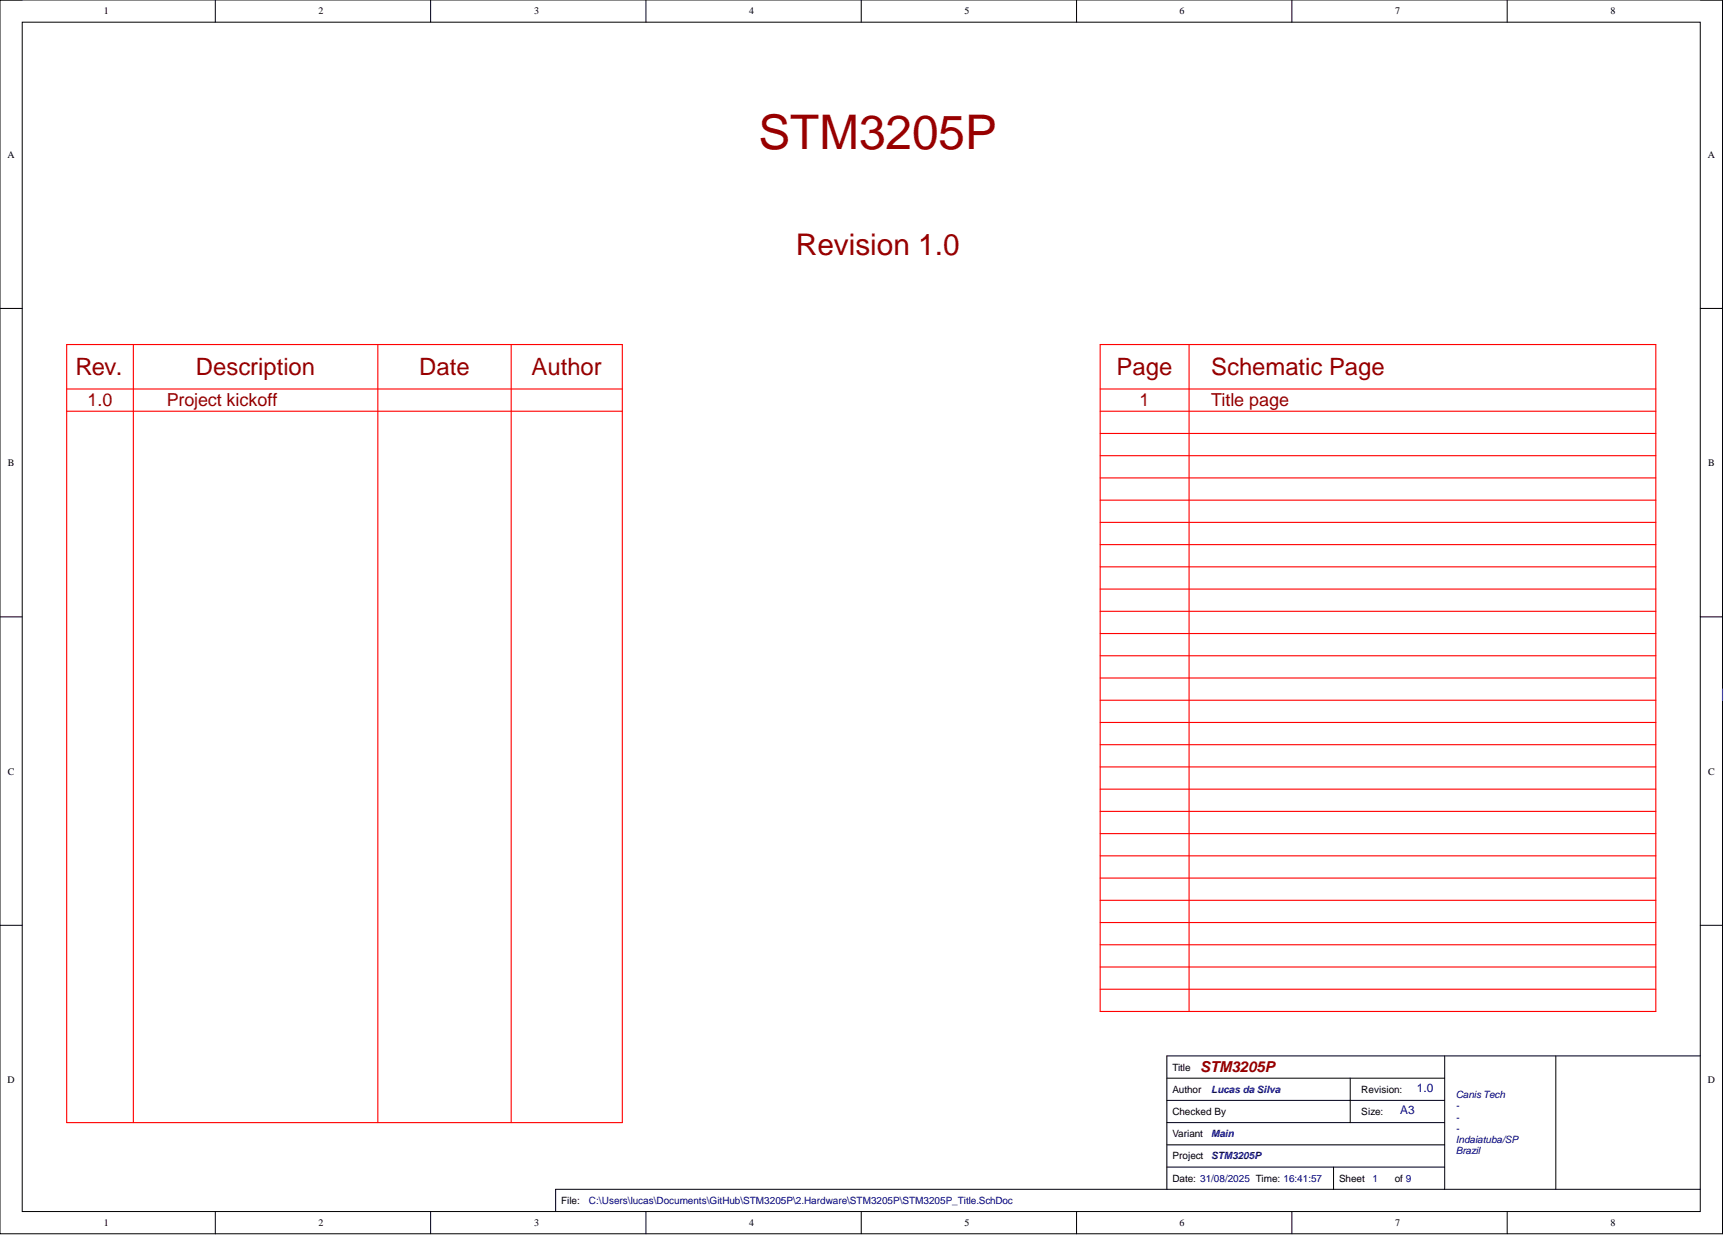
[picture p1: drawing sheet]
<svg xmlns="http://www.w3.org/2000/svg" width="393mm" height="282mm" viewBox="0 0 393 282" stroke-linecap="round" stroke-linejoin="round" font-family="sans-serif">
<defs><g id="words">
<text font-size="10.9" fill="#980000" x="172.8" y="33.9">STM3205P</text>
<text font-size="6.8" fill="#980000" x="181.4" y="58.1">Revision 1.0</text>
<g font-size="5.4" fill="#980000">
<text x="17.2" y="85.5">Rev.</text>
<text x="44.7" y="85.5">Description</text>
<text x="95.6" y="85.5">Date</text>
<text x="121.1" y="85.5">Author</text>
<text x="254.5" y="85.5">Page</text>
<text x="276.1" y="85.5">Schematic Page</text>
</g>
<g font-size="4.1" fill="#980000">
<text x="20" y="92.6">1.0</text>
<text x="38" y="92.6">Project kickoff</text>
<text x="259.7" y="92.6">1</text>
<text x="276.1" y="92.6">Title page</text>
</g>
<text font-size="3.4" fill="#800000" x="273.5" y="244.3">STM3205P</text>
<g font-size="2.7" fill="#000080">
<text x="322.9" y="248.9">1.0</text>
<text x="319.1" y="253.9">A3</text>
</g>
<g font-size="2.3">
<text x="23.7" y="3.3">1</text>
<text x="72.6" y="3.3">2</text>
<text x="121.7" y="3.3">3</text>
<text x="170.7" y="3.3">4</text>
<text x="219.8" y="3.3">5</text>
<text x="268.8" y="3.3">6</text>
<text x="317.9" y="3.3">7</text>
<text x="367" y="3.3">8</text>
<text x="1.7" y="35.9">A</text>
<text x="389.2" y="35.9">A</text>
<text x="1.8" y="106.2">B</text>
<text x="389.3" y="106.2">B</text>
<text x="1.8" y="176.5">C</text>
<text x="389.3" y="176.5">C</text>
<text x="267.2" y="243.9">Title</text>
<text x="1.7" y="246.8">D</text>
<text x="267.2" y="249">Author</text>
<text x="310.2" y="249">Revision:</text>
<text x="389.2" y="246.8">D</text>
<text x="267.2" y="254.1">Checked By</text>
<text x="310.2" y="254.1">Size:</text>
<text x="267.2" y="259.1">Variant</text>
<text x="267.2" y="269.3">Date: 31/08/2025 Time: 16:41:57</text>
<text x="267.2" y="264.2">Project</text>
<text x="305.2" y="269.3">Sheet</text>
<text x="317.8" y="269.3">of 9</text>
<text x="127.9" y="274.3">File:</text>
<text x="23.7" y="279.4">1</text>
<text x="72.6" y="279.4">2</text>
<text x="121.7" y="279.4">3</text>
<text x="170.7" y="279.4">4</text>
<text x="219.8" y="279.4">5</text>
<text x="268.8" y="279.4">6</text>
<text x="317.9" y="279.4">7</text>
<text x="367" y="279.4">8</text>
</g>
<g font-size="2.3" fill="#007">
<text x="276.1" y="249">Lucas da Silva</text>
<text x="276.1" y="259.1">Main</text>
<text x="276.1" y="264.2">STM3205P</text>
</g>
<g font-size="2.3" fill="#000080">
<text x="331.8" y="250.3">Canis Tech</text>
<text x="331.8" y="252.8">-</text>
<text x="331.8" y="255.3">-</text>
<text x="331.8" y="257.9">-</text>
<text x="331.8" y="260.4">Indaiatuba/SP</text>
<text x="331.8" y="262.9">Brazil</text>
<text x="312.8" y="269.3">1</text>
<text x="134.2" y="274.3">C:\Users\lucas\Documents\GitHub\STM3205P\2.Hardware\STM3205P\STM3205P_Title.SchDoc</text>
</g>
</g></defs>
<g fill="none" stroke="#000" stroke-width=".23">
<path d="M0 0h392.5v281.1h-392.5zM0 0h5.1M49.1 0v5.1M98.1 0v5.1M147.2 0v5.1M196.3 0v5.1M245.3 0v5.1M294.4 0v5.1M343.5 0v5.1M387.5 0h5v5.1M5.1 5.1h382.4v271h-382.4zM0 70.3h5.1"/>
<path d="M387.5 70.3h5M0 140.6h5.1M387.5 140.6h5M0 210.8h5.1M387.5 210.8h5M265.9 245.7h63.3M265.9 250.7h63.3M265.9 255.8h63.3M307.7 245.7v10.1M329.2 240.6v30.4M354.6 240.6v30.4M387.5 240.6h-121.6v30.4"/>
<path d="M49.1 276.1v5M98.1 276.1v5M147.2 276.1v5M196.3 276.1v5M245.3 276.1v5M265.9 265.9h63.3M265.9 260.9h63.3M294.4 276.1v5M303.9 265.9v5.1M343.5 276.1v5M387.5 271h-260.9v5.1M392.5 276.1v5"/>
</g>
<path d="M392.5 157v2.6" fill="none" stroke="#00f" stroke-width=".25"/>
<g fill="none" stroke="#f00" stroke-width=".25">
<path d="M15.2 78.5h126.6v177.3h-126.6zM30.4 78.5v177.3M86.1 78.5v177.3M116.5 78.5v177.3M250.7 78.5h126.7v152h-126.7zM271 78.5v152M15.2 88.6h126.6M15.2 93.7h126.6M250.7 88.6h126.7M250.7 93.7h126.7M250.7 98.8h126.7M250.7 119h126.7"/>
<path d="M250.7 114h126.7M250.7 108.9h126.7M250.7 103.8h126.7M250.7 139.3h126.7M250.7 134.2h126.7M250.7 129.2h126.7M250.7 124.1h126.7M250.7 149.4h126.7M250.7 144.4h126.7M250.7 154.5h126.7M250.7 159.6h126.7M250.7 179.8h126.7"/>
<path d="M250.7 174.8h126.7M250.7 169.7h126.7M250.7 164.6h126.7M250.7 195h126.7M250.7 190h126.7M250.7 184.9h126.7M250.7 205.1h126.7M250.7 200.1h126.7M250.7 215.3h126.7M250.7 210.2h126.7M250.7 225.4h126.7M250.7 220.3h126.7"/>
</g>
<use href="#words"/>
</svg>
